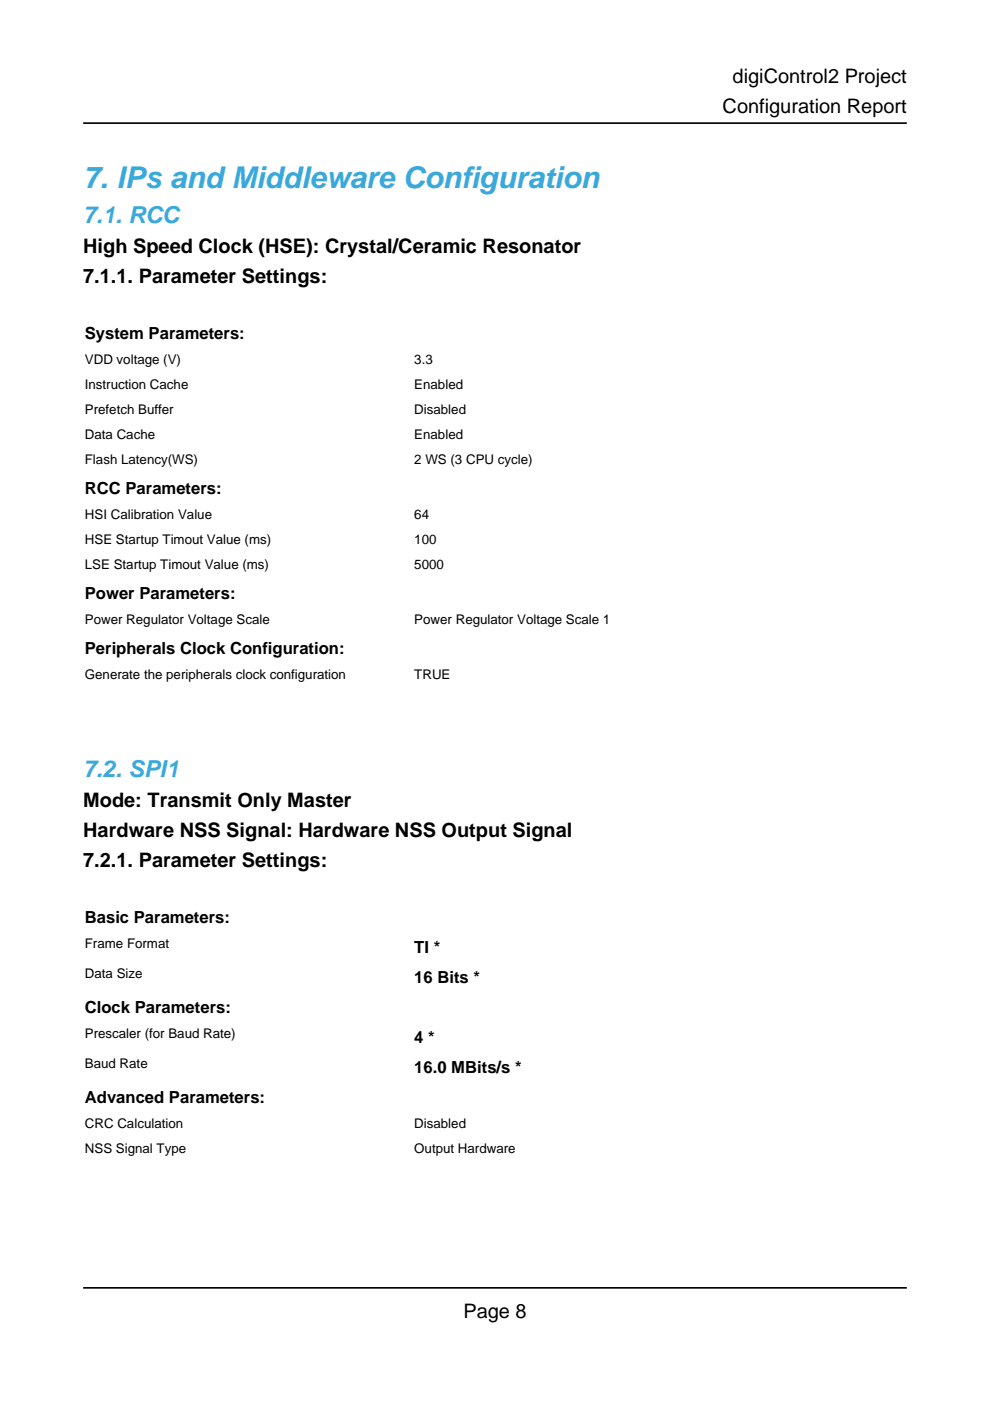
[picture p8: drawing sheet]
<svg xmlns="http://www.w3.org/2000/svg" width="210mm" height="297mm" viewBox="0 0 210 297" stroke-linecap="round" stroke-linejoin="round" font-family="sans-serif">
<defs><g id="words">
<text font-size="6.3" fill="#39a9dc" x="17.6" y="39.9">7. IPs and Middleware Configuration</text>
<g font-size="4.9" fill="#39a9dc">
<text x="17.6" y="47.3">7.1. RCC</text>
<text x="17.6" y="164.7">7.2. SPI1</text>
</g>
<g font-size="4.2">
<text x="155.3" y="17.6">digiControl2 Project</text>
<text x="153.2" y="24">Configuration Report</text>
<text x="17.6" y="53.6">High Speed Clock (HSE): Crystal/Ceramic Resonator</text>
<text x="17.6" y="60">7.1.1. Parameter Settings:</text>
<text x="17.6" y="171.1">Mode: Transmit Only Master</text>
<text x="17.6" y="177.4">Hardware NSS Signal: Hardware NSS Output Signal</text>
<text x="17.6" y="183.8">7.2.1. Parameter Settings:</text>
<text x="98.2" y="279.4">Page 8</text>
</g>
<g font-size="3.5">
<text x="18" y="72">System Parameters:</text>
<text x="18" y="104.8">RCC Parameters:</text>
<text x="18" y="127">Power Parameters:</text>
<text x="18" y="138.6">Peripherals Clock Configuration:</text>
<text x="18" y="195.8">Basic Parameters:</text>
<text x="87.8" y="202.1">TI *</text>
<text x="87.8" y="208.5">16 Bits *</text>
<text x="18" y="214.8">Clock Parameters:</text>
<text x="87.8" y="221.2">4 *</text>
<text x="87.8" y="227.5">16.0 MBits/s *</text>
<text x="18" y="233.9">Advanced Parameters:</text>
</g>
<g font-size="2.8">
<text x="18" y="77.3">VDD voltage (V)</text>
<text x="87.8" y="77.3">3.3</text>
<text x="18" y="82.5">Instruction Cache</text>
<text x="87.8" y="82.5">Enabled</text>
<text x="18" y="87.8">Prefetch Buffer</text>
<text x="87.8" y="87.8">Disabled</text>
<text x="18" y="93.1">Data Cache</text>
<text x="87.8" y="93.1">Enabled</text>
<text x="18" y="98.4">Flash Latency(WS)</text>
<text x="87.8" y="98.4">2 WS (3 CPU cycle)</text>
<text x="18" y="110.1">HSI Calibration Value</text>
<text x="87.8" y="110.1">64</text>
<text x="18" y="115.4">HSE Startup Timout Value (ms)</text>
<text x="87.8" y="115.4">100</text>
<text x="18" y="120.6">LSE Startup Timout Value (ms)</text>
<text x="87.8" y="120.6">5000</text>
<text x="18" y="132.3">Power Regulator Voltage Scale</text>
<text x="87.8" y="132.3">Power Regulator Voltage Scale 1</text>
<text x="18" y="143.9">Generate the peripherals clock configuration</text>
<text x="87.8" y="143.9">TRUE</text>
<text x="18" y="201.1">Frame Format</text>
<text x="18" y="207.4">Data Size</text>
<text x="18" y="220.1">Prescaler (for Baud Rate)</text>
<text x="18" y="226.5">Baud Rate</text>
<text x="18" y="239.2">CRC Calculation</text>
<text x="87.8" y="239.2">Disabled</text>
<text x="18" y="244.5">NSS Signal Type</text>
<text x="87.8" y="244.5">Output Hardware</text>
</g>
</g></defs>
<path d="M17.6 66.3h174.7v6.4h-174.7z" fill="none" stroke="#fff" stroke-width=".21"/>
<path d="M17.6 72.7h69.9v5.3h-69.9z" fill="#fff"/>
<path d="M17.6 72.7h69.9v5.3h-69.9z" fill="none" stroke="#fff" stroke-width=".21"/>
<path d="M87.5 72.7h104.8v5.3h-104.8z" fill="#fff"/>
<path d="M87.5 72.7h104.8v5.3h-104.8z" fill="none" stroke="#fff" stroke-width=".21"/>
<path d="M17.6 78h69.9v5.3h-69.9z" fill="#fff"/>
<path d="M17.6 78h69.9v5.3h-69.9z" fill="none" stroke="#fff" stroke-width=".21"/>
<path d="M87.5 78h104.8v5.3h-104.8z" fill="#fff"/>
<path d="M87.5 78h104.8v5.3h-104.8z" fill="none" stroke="#fff" stroke-width=".21"/>
<path d="M17.6 83.3h69.9v5.2h-69.9z" fill="#fff"/>
<path d="M17.6 83.3h69.9v5.2h-69.9z" fill="none" stroke="#fff" stroke-width=".21"/>
<path d="M87.5 83.3h104.8v5.2h-104.8z" fill="#fff"/>
<path d="M87.5 83.3h104.8v5.2h-104.8z" fill="none" stroke="#fff" stroke-width=".21"/>
<path d="M17.6 88.5h69.9v5.3h-69.9z" fill="#fff"/>
<path d="M17.6 88.5h69.9v5.3h-69.9z" fill="none" stroke="#fff" stroke-width=".21"/>
<path d="M87.5 88.5h104.8v5.3h-104.8z" fill="#fff"/>
<path d="M87.5 88.5h104.8v5.3h-104.8z" fill="none" stroke="#fff" stroke-width=".21"/>
<path d="M17.6 93.8h69.9v5.3h-69.9z" fill="#fff"/>
<path d="M17.6 93.8h69.9v5.3h-69.9z" fill="none" stroke="#fff" stroke-width=".21"/>
<path d="M87.5 93.8h104.8v5.3h-104.8z" fill="#fff"/>
<path d="M17.6 99.1h174.7v6.4h-174.7zM87.5 93.8h104.8v5.3h-104.8z" fill="none" stroke="#fff" stroke-width=".21"/>
<path d="M17.6 105.5h69.9v5.3h-69.9z" fill="#fff"/>
<path d="M17.6 105.5h69.9v5.3h-69.9z" fill="none" stroke="#fff" stroke-width=".21"/>
<path d="M87.5 105.5h104.8v5.3h-104.8z" fill="#fff"/>
<path d="M87.5 105.5h104.8v5.3h-104.8z" fill="none" stroke="#fff" stroke-width=".21"/>
<path d="M17.6 110.8h69.9v5.3h-69.9z" fill="#fff"/>
<path d="M17.6 110.8h69.9v5.3h-69.9z" fill="none" stroke="#fff" stroke-width=".21"/>
<path d="M87.5 110.8h104.8v5.3h-104.8z" fill="#fff"/>
<path d="M87.5 110.8h104.8v5.3h-104.8z" fill="none" stroke="#fff" stroke-width=".21"/>
<path d="M17.6 116.1h69.9v5.3h-69.9z" fill="#fff"/>
<path d="M17.6 116.1h69.9v5.3h-69.9z" fill="none" stroke="#fff" stroke-width=".21"/>
<path d="M87.5 116.1h104.8v5.3h-104.8z" fill="#fff"/>
<path d="M87.5 116.1h104.8v5.3h-104.8zM17.6 121.4h174.7v6.3h-174.7z" fill="none" stroke="#fff" stroke-width=".21"/>
<path d="M17.6 127.7h69.9v5.3h-69.9z" fill="#fff"/>
<path d="M17.6 127.7h69.9v5.3h-69.9z" fill="none" stroke="#fff" stroke-width=".21"/>
<path d="M87.5 127.7h104.8v5.3h-104.8z" fill="#fff"/>
<path d="M17.6 133h174.7v6.3h-174.7zM87.5 127.7h104.8v5.3h-104.8z" fill="none" stroke="#fff" stroke-width=".21"/>
<path d="M17.6 139.3h69.9v5.3h-69.9z" fill="#fff"/>
<path d="M17.6 139.3h69.9v5.3h-69.9z" fill="none" stroke="#fff" stroke-width=".21"/>
<path d="M87.5 139.3h104.8v5.3h-104.8z" fill="#fff"/>
<path d="M87.5 139.3h104.8v5.3h-104.8zM17.6 190.1h174.7v6.4h-174.7z" fill="none" stroke="#fff" stroke-width=".21"/>
<path d="M17.6 196.5h69.9v6.3h-69.9z" fill="#fff"/>
<path d="M17.6 196.5h69.9v6.3h-69.9z" fill="none" stroke="#fff" stroke-width=".21"/>
<path d="M87.5 196.5h104.8v6.3h-104.8z" fill="#fff"/>
<path d="M87.5 196.5h104.8v6.3h-104.8z" fill="none" stroke="#fff" stroke-width=".21"/>
<path d="M17.6 202.8h69.9v6.4h-69.9z" fill="#fff"/>
<path d="M17.6 202.8h69.9v6.4h-69.9z" fill="none" stroke="#fff" stroke-width=".21"/>
<path d="M87.5 202.8h104.8v6.4h-104.8z" fill="#fff"/>
<path d="M17.6 209.2h174.7v6.3h-174.7zM87.5 202.8h104.8v6.4h-104.8z" fill="none" stroke="#fff" stroke-width=".21"/>
<path d="M17.6 215.5h69.9v6.4h-69.9z" fill="#fff"/>
<path d="M17.6 215.5h69.9v6.4h-69.9z" fill="none" stroke="#fff" stroke-width=".21"/>
<path d="M87.5 215.5h104.8v6.4h-104.8z" fill="#fff"/>
<path d="M87.5 215.5h104.8v6.4h-104.8z" fill="none" stroke="#fff" stroke-width=".21"/>
<path d="M17.6 221.9h69.9v6.3h-69.9z" fill="#fff"/>
<path d="M17.6 221.9h69.9v6.3h-69.9z" fill="none" stroke="#fff" stroke-width=".21"/>
<path d="M87.5 221.9h104.8v6.3h-104.8z" fill="#fff"/>
<path d="M17.6 228.2h174.7v6.4h-174.7zM87.5 221.9h104.8v6.3h-104.8z" fill="none" stroke="#fff" stroke-width=".21"/>
<path d="M17.6 234.6h69.9v5.3h-69.9z" fill="#fff"/>
<path d="M17.6 234.6h69.9v5.3h-69.9z" fill="none" stroke="#fff" stroke-width=".21"/>
<path d="M87.5 234.6h104.8v5.3h-104.8z" fill="#fff"/>
<path d="M87.5 234.6h104.8v5.3h-104.8z" fill="none" stroke="#fff" stroke-width=".21"/>
<path d="M17.6 239.9h69.9v5.3h-69.9z" fill="#fff"/>
<path d="M17.6 239.9h69.9v5.3h-69.9z" fill="none" stroke="#fff" stroke-width=".21"/>
<path d="M87.5 239.9h104.8v5.3h-104.8z" fill="#fff"/>
<path d="M87.5 239.9h104.8v5.3h-104.8z" fill="none" stroke="#fff" stroke-width=".21"/>
<path d="M17.6 26.1h174.7M17.6 273h174.7" fill="none" stroke="#000" stroke-width=".35"/>
<use href="#words"/>
</svg>
